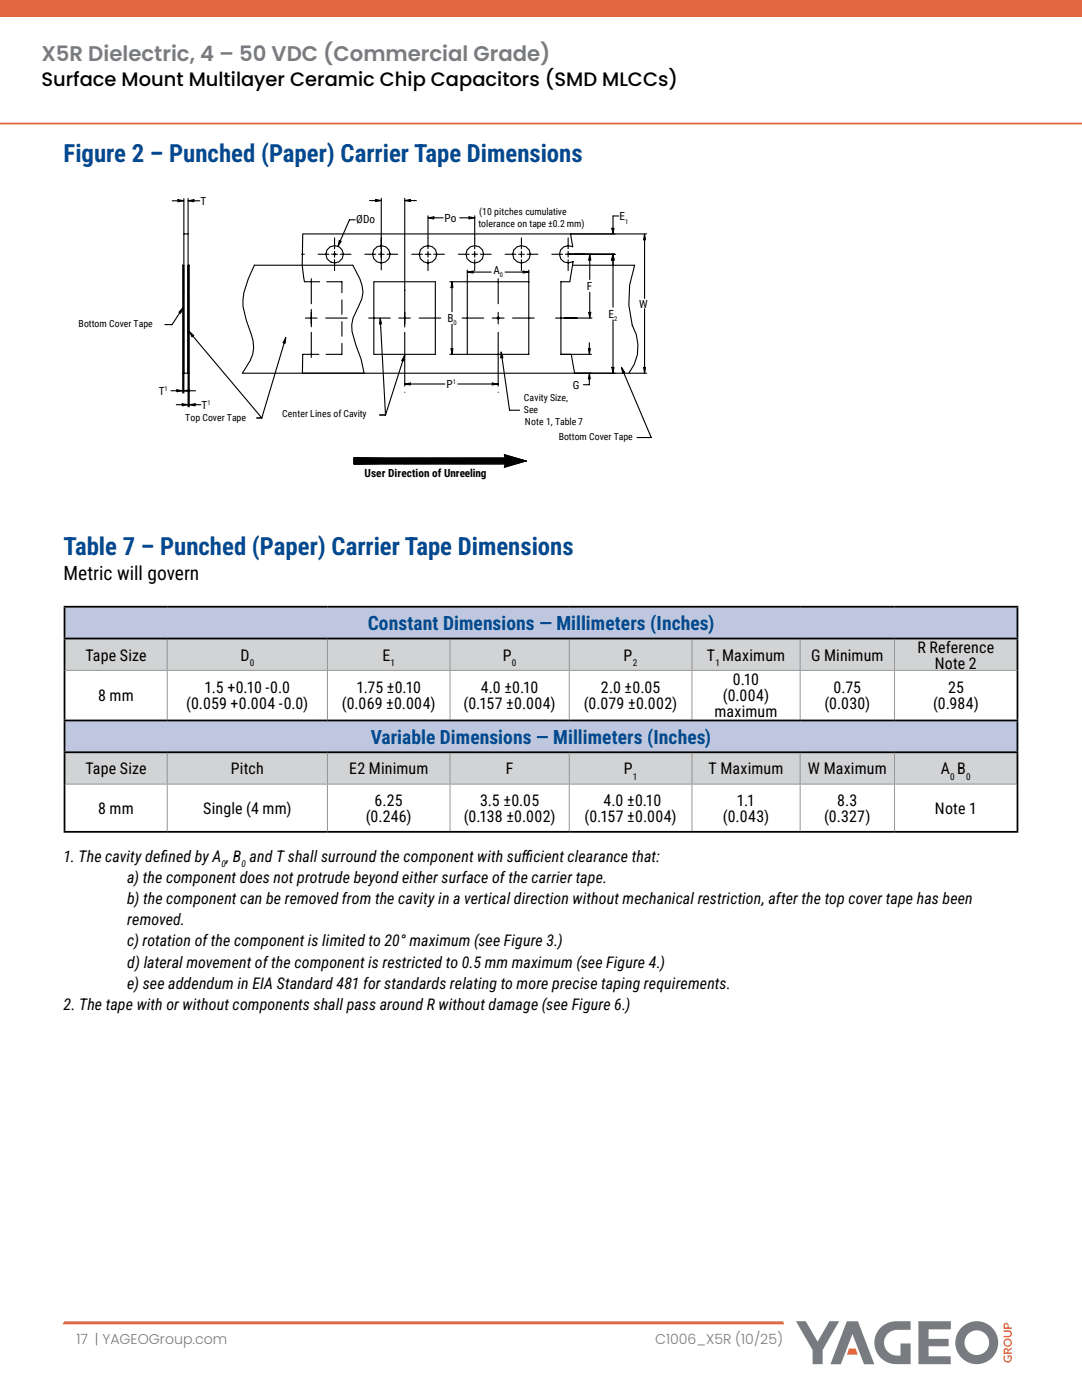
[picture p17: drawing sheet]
<svg xmlns="http://www.w3.org/2000/svg" width="216mm" height="279mm" viewBox="0 0 216 279" stroke-linecap="round" stroke-linejoin="round" font-family="sans-serif">
<defs><g id="words">
<g font-size="4.9" fill="#004990">
<text x="12.7" y="32.3">Figure 2 – Punched (Paper) Carrier Tape Dimensions</text>
<text x="12.7" y="110.7">Table 7 – Punched (Paper) Carrier Tape Dimensions</text>
</g>
<text font-size="4.2" fill="#787c81" x="8.3" y="12.2">X5R Dielectric, 4 – 50 VDC (Commercial Grade)</text>
<g font-size="3.9">
<text x="8.3" y="17.2">Surface Mount Multilayer Ceramic Chip Capacitors (SMD MLCCs)</text>
<text x="12.7" y="115.7">Metric will govern</text>
</g>
<g font-size="3.9" fill="#004990">
<text x="73.4" y="125.7">Constant Dimensions — Millimeters (Inches)</text>
<text x="74" y="148.4">Variable Dimensions — Millimeters (Inches)</text>
</g>
<g font-size="3.2">
<text x="17.1" y="131.8">Tape Size</text>
<text x="48" y="131.8">D</text>
<text x="76.3" y="131.8">E</text>
<text x="100.3" y="131.8">P</text>
<text x="124.4" y="131.8">P</text>
<text x="141.1" y="131.8">T Maximum</text>
<text x="161.8" y="131.8">G Minimum</text>
<text x="183" y="130.3">R Reference</text>
<text x="146.2" y="136.8">0.10</text>
<text x="186.5" y="133.4">Note 2</text>
<text x="19.6" y="140">8 mm</text>
<text x="37.2" y="141.6">(0.059 +0.004 -0.0)</text>
<text x="40.8" y="138.4">1.5 +0.10 -0.0</text>
<text x="68.2" y="141.6">(0.069 ±0.004)</text>
<text x="71.1" y="138.4">1.75 ±0.10</text>
<text x="92.5" y="141.6">(0.157 ±0.004)</text>
<text x="95.9" y="138.4">4.0 ±0.10</text>
<text x="116.5" y="141.6">(0.079 ±0.002)</text>
<text x="119.9" y="138.4">2.0 ±0.05</text>
<text x="142.6" y="143.2">maximum</text>
<text x="144.3" y="140">(0.004)</text>
<text x="164.5" y="141.6">(0.030)</text>
<text x="166.3" y="138.4">0.75</text>
<text x="186.2" y="141.6">(0.984)</text>
<text x="189.2" y="138.4">25</text>
<text x="17.1" y="154.5">Tape Size</text>
<text x="46.1" y="154.5">Pitch</text>
<text x="69.6" y="154.5">E2 Minimum</text>
<text x="100.9" y="154.5">F</text>
<text x="124.5" y="154.5">P</text>
<text x="141.4" y="154.5">T Maximum</text>
<text x="161.2" y="154.5">W Maximum</text>
<text x="187.8" y="154.5">A B</text>
<text x="74.8" y="160.9">6.25</text>
<text x="95.8" y="160.9">3.5 ±0.05</text>
<text x="120.4" y="160.9">4.0 ±0.10</text>
<text x="147" y="160.9">1.1</text>
<text x="167.1" y="160.9">8.3</text>
<text x="19.6" y="162.4">8 mm</text>
<text x="40.6" y="162.4">Single (4 mm)</text>
<text x="73" y="164">(0.246)</text>
<text x="92.5" y="164">(0.138 ±0.002)</text>
<text x="116.7" y="164">(0.157 ±0.004)</text>
<text x="144.3" y="164">(0.043)</text>
<text x="164.4" y="164">(0.327)</text>
<text x="186.6" y="162.4">Note 1</text>
<text x="12.7" y="172">1. The cavity def</text>
<text x="32" y="172">i ned by A , B and T shall surround the component with sufcient clearance that:</text>
<text x="104.1" y="172">f</text>
<text x="104.1" y="172">i</text>
<text x="25.4" y="176.2">a) the component does not protrude beyond either surface of the carrier tape.</text>
<text x="25.4" y="180.4">b) the component can be removed from the cavity in a vertical direction without mechanical restriction, after the top cover tape has been</text>
<text x="25.4" y="184.7">removed.</text>
<text x="25.4" y="188.9">c) rotation of the component is limited to 20° maximum (see Figure 3.)</text>
<text x="25.4" y="193.1">d) lateral movement of the component is restricted to 0.5 mm maximum (see Figure 4.)</text>
<text x="25.4" y="197.3">e) see addendum in EIA Standard 481 for standards relating to more precise taping requirements.</text>
<text x="12.7" y="201.6">2. The tape with or without components shall pass around R without damage (see Figure 6.)</text>
</g>
<g font-size="2.8" fill="#787c81">
<text x="15.3" y="268.1">17 | YAGEOGroup.com</text>
<text x="130.7" y="268.1">C1006_X5R (10/25)</text>
</g>
<g font-size="2.2">
<text x="40" y="40.8">T</text>
<text x="71.1" y="44.6">ØDo</text>
<text x="88.7" y="44.3">Po</text>
<text x="123.6" y="43.9">E</text>
<text x="98.4" y="54.6">A</text>
<text x="117.1" y="57.9">F</text>
<text x="89.3" y="64.2">B</text>
<text x="121.4" y="63.4">E</text>
<text x="127.5" y="61.4">W</text>
<text x="89.1" y="77.4">P</text>
<text x="114.3" y="77.6">G</text>
<text x="31.7" y="78.8">T</text>
<text x="40.2" y="81.6">T</text>
<text x="72.7" y="95.1">User Direction of Unreeling</text>
</g>
<g font-size="1.9">
<text x="95.4" y="45.3">tolerance on tape ±0.2 mm)</text>
<text x="95.6" y="43">(10 pitches cumulative</text>
<text x="15.7" y="65.3">Bottom Cover Tape</text>
<text x="37" y="83.9">Top Cover Tape</text>
<text x="56.3" y="83.3">Center Lines of Cavity</text>
<text x="104.6" y="80.1">Cavity Size,</text>
<text x="104.6" y="82.4">See</text>
<text x="104.7" y="84.8">Note 1, Table 7</text>
<text x="111.5" y="87.8">Bottom Cover Tape</text>
<text x="49.8" y="132.9">0</text>
<text x="77.9" y="132.9">1</text>
<text x="102.2" y="132.9">0</text>
<text x="126.3" y="132.9">2</text>
<text x="142.8" y="132.9">1</text>
<text x="126.3" y="155.6">1</text>
<text x="189.6" y="155.6">0</text>
<text x="192.8" y="155.6">0</text>
<text x="44.2" y="173">0</text>
<text x="48.2" y="173">0</text>
</g>
<g font-size="1.3">
<text x="124.7" y="44.6">1</text>
<text x="99.7" y="55.4">0</text>
<text x="90.5" y="64.9">0</text>
<text x="122.5" y="64.1">2</text>
<text x="90.4" y="76.7">1</text>
<text x="32.8" y="78">1</text>
<text x="41.4" y="80.8">1</text>
</g>
</g></defs>
<g fill="#e3673f">
<path d="M-.1 -.1h216v3.5h-216z"/>
<path d="M12.8 263.7h143.5l.2 .6h-144z"/>
<path d="M200.4 270.5h.3a.62 .62 0 0 0-.2 .9 .62 .62 0 0 0 .8 .2 .62 .62 0 0 0 .3-.8h-.3v.3h-.3v-.6h.8a.89 .89 0 0 1-.1 1.2 .89 .89 0 0 1-1.2 0 .89 .89 0 0 1-.1-1.2z"/>
<path d="M200.2 265.5h1a.69 .69 0 0 1 .7 .7 .69 .69 0 0 1-.7 .7h-1v-.3h1a.41 .41 0 0 0 .4-.4 .41 .41 0 0 0-.4-.4h-1z"/>
<path d="M200.5 269.4v.5h.5l-.1-.5zM200.4 269.1l.2-.1a.47 .47 0 0 1 .6 .4l.7-.5v.3l-.7 .5v.2h.7v.3h-1.7l.1-.7z"/>
<path d="M200.5 268a.57 .57 0 0 0 1.1 0 .57 .57 0 0 0-1.1 0zM200.2 268a.85 .85 0 0 1 1.7 0 .85 .85 0 0 1-1.7 0z"/>
<path d="M200.6 264.4l-.1 .5h.5v-.5l-.2-.1zM200.5 264.1a.6 .6 0 0 1 .7 .1 .6 .6 0 0 1 .1 .7h.6v.3h-1.7l.1-.7z"/>
</g>
<g fill="#787c81">
<path d="M158.8 263.7h2l2.3 4.1 2.4-4.1h2l-3.3 5.7-.1 2.8-2 .1v-2.9z"/>
<path d="M183.3 263.7h6.4v1.6h-4.4v1.9h4v1.5h-4v2h4.4v1.6h-6.4z"/>
<path d="M175.7 265a5.5 5.5 0 0 1 4.6-1.3h1.4v1.7h-2.1a2.64 2.64 0 0 0-3.2 2.6 2.64 2.64 0 0 0 3.3 2.5v-2.4h2v4.1l-.6 .1a7.5 7.5 0 0 1-5.1-1 4.3 4.3 0 0 1-.3-6.3z"/>
<path d="M169 263.7h2.2l3.3 8.6h-2.1l-2.3-6.1-2.3 6.1h-2.1z"/>
<path d="M192.5 268a2.46 2.46 0 0 0 4.9 0 2.46 2.46 0 0 0-4.9 0zM190.6 268a4.3 4.3 0 0 1 8.6 0 4.3 4.3 0 0 1-8.6 0z"/>
</g>
<path d="M169.4 269.1h1.3l.5 1.2h-2.2z" fill="#e3673f"/>
<path d="M0 24.7h215.9" fill="none" stroke="#e5673e" stroke-width=".35"/>
<path d="M13.5 37.5h119v59.1h-119z" fill="#fff"/>
<path d="M12.7 37.5v59.1" fill="none" stroke="#fff" stroke-width=".22"/>
<g fill="none" stroke="#000" stroke-width=".22">
<path d="M35.5 39.8l1.2 .3-1.2 .2zM36.7 39.6v7M37.5 39.6v7M74.9 39.8l1.2 .2-1.2 .2zM76.1 39.6v14.3M80.8 39.6v18.2M34.4 40.1h1.1M36.5 52.9h.1M36.7 58.2h.1M37.5 46.7v27.8v-21.6h.3v21.6M37.5 40.1h.1M37.5 40.1l1.2-.3v.5z"/>
<path d="M37.6 46.7h-.9v27.8v-21.6h-.2v21.6h1.3M37.8 52.9h.1M38.7 40.1h1.2M60.2 50.7h.5M62.1 55.6v5M63.5 50.7h2.1M65.2 56.2h3v2.2M66.1 52.4h.1M66.2 50.7h1.1M66.8 47.5v2.2M66.8 50.2v1.1M66.8 51.8v2.2"/>
<path d="M67.5 49.1h.1M67.7 48l.4 .1-.6 1zM67.9 50.7h2.1M68.2 59.9v2.8M70.9 43.9h-1.2l-1.8 4.2M72.8 50.7h2.2M73.8 40h1.1M74.6 56.2h12.3v14.5h-12.3zM75.5 50.7h1.2M76.1 40h.1M77.2 50.7h2.2M80.8 40l1.1-.2v.4z"/>
<path d="M80.8 57.9v7.4M80.8 57.9h.1M81.9 40h1.2M82.2 50.7h2.1M84.8 50.7h1.2M85.4 43.5l1.2-.2v.4zM85.4 43.1v4.2M85.4 50.2v1.1M85.4 51.8v2.2M85.4 47.5v2.2M86.5 50.7h2.2M86.6 43.5h1.8"/>
<path d="M89.8 56.2h3.3M90.2 56.2l.2 1.2h-.4zM90.2 57.4v4.8M91.5 50.7h2.1M91.7 43.5h1.9M93.2 54.3l1.2-.2v.4zM93.2 53.9v2.2M93.6 43.3l1.1 .2-1.1 .2zM94.2 50.7h1.1M94.4 54.3h3.6M94.7 43.1v4.2M94.7 43.5h.1"/>
<path d="M94.7 50.2v1.1M94.7 51.8v2.2M94.8 47.5l-.1 2.2M95.9 50.7h2.1M99.4 55.6v5M100.8 54.3h3.6M100.8 50.7h2.1M103.5 50.7h1.1M104 47.5v2.2M104 50.2v1.1M104 51.8v2.2M104.4 54.1l1.1 .2-1.1 .2z"/>
<path d="M105.2 50.7h2.1M105.5 53.9v2.2M105.5 56.2v14.5h-12.3v-14.5h12.4M105.5 54.3h.1M110.1 50.7h2.2M112.8 50.7h9.9M113.4 47.5v2.2M113.4 50.2v1.1M113.4 51.8v2.2M113.8 46.7l.5 2.5a1.75 1.75 0 0 0-2.7 1.6 1.75 1.75 0 0 0 2.8 1.4l-.7 4h-1.8v14.5h6.1M113.9 46.7h-53.5l-.1 6.2 .5 3.3h3M114 46.7h15"/>
<path d="M114.3 52.9h12.3l-1 4-.1 4 .7 4a8.6 8.6 0 0 1-.7 9.6M117.7 51.9v3.9M117.7 58.4v3.9M117.7 50.7l.2 1.2h-.4zM122.1 45.6h.4l-.2 1.1zM122.3 50.7l.2 1.2h-.4zM122.3 51.9v9.4M123.5 43.1h-1.2v2.5M128.6 46.7l.2 1.2h-.4zM128.6 47.9v11.7M34.1 78h1.2M35.3 77.8l1.2 .2-1.2 .2z"/>
<path d="M35.9 62.4l-1.6 2.4h-1.4M36.5 74.6v3.8M36.5 78h.1M36.5 61.4l-.5 1.1-.3-.2zM36.7 78l1.1-.2v.4zM36.7 74.6v3.8M37.5 74.6v6.6M37.8 66.2l.8 .8-.3 .2zM37.8 74.6v6.6M37.8 78h1.2M38.5 67.1l13.7 16.3M56.7 68.5l-4.5 14.9"/>
<path d="M57 67.3l-.1 1.2-.4-.1zM60.9 63.5h2.4M62.1 61.8v3.4M62.1 66.3v5M63.6 70.7h-3.2l-.1 3.8M65 63.5h4.3M68.2 68.6v2.1h-3.1M68.2 64.2v2.9M72.7 74.5l-.6-2.8-1.1-2.8a7.5 7.5 0 0 1 .6-8 5.3 5.3 0 0 0 .2-5.2l-1.4-2.8h-19.6l-1.3 2.8a10.4 10.4 0 0 0-.4 8.2l1 2.8a6.2 6.2 0 0 1-.2 5.3l-1.5 2.5h66.3M73.6 63.5h4.3M75.9 63.5l.2 1.1h-.4zM75.9 64.6l1 18.2"/>
<path d="M79.6 63.5h2.3M80.4 72l-3.5 10.8M80.8 73.8v3.2M80.8 76.6l1.1-.1v.3zM80.8 66.3v7.4M80.8 78.3h.1M80.8 70.9l-.2 1.1-.4-.1zM81.9 76.6h6.8M83.6 63.5h4.3M89.8 70.7h3.3M90 69.6h.4l-.2 1.1zM90.2 64.7v4.9"/>
<path d="M91.4 76.6h6.8M92.2 63.5h4.3M98.2 76.5l1.2 .1-1.2 .2zM98.2 63.5h2.4M99.4 78.3h.1M99.4 62.3v2.3M99.4 66.3v7.4M99.4 73.8v3.2M99.4 76.6h.1M100 70.2l.4 1.2h-.5zM100.2 71.4l1.5 10.5h2M102.3 63.5h4.3"/>
<path d="M110.9 63.5h7.2M114 70.7l.7 3.8M114.8 74.5h14.2M117.4 69.6h.4l-.2 1.1zM117.5 62.3h.4l-.2 1.2zM117.6 68.4v1.2M117.6 75.6v1.2h-1.2M117.6 74.5l.2 1.1h-.4zM122.1 73.3h.4l-.2 1.2zM122.3 63.8v9.5M124 73.3l.6 1-.3 .1zM124.4 74.4l5.5 12.9h-2.8"/>
<path d="M128.4 73.3h.4l-.2 1.2zM128.6 61.6v11.7M35.2 80.8h1.2M36.4 80.6l1.1 .2-1.1 .2zM37.8 80.8l1.1-.2v.4zM37.8 80.8h.1M38.9 80.8h1.2M51.2 83.4h1M70.6 91.4v1.2h30.2l-.2 .6 4.4-1.2M70.6 91.4l34.4 .6-34.4 .6zM70.6 92.6l34.4-.6-4.2 .6zM70.6 91.4h30.2l4.2 .6z"/>
<path d="M75.7 82.8h1.2M100.6 90.8l4.4 1.2-4.2-.6zM100.6 90.8l.2 .6h-30.2M100.6 90.8l4.4 1.2"/>
<circle cx="66.8" cy="50.7" r="1.74"/>
<circle cx="76.1" cy="50.7" r="1.74"/>
<circle cx="85.4" cy="50.7" r="1.74"/>
<circle cx="94.7" cy="50.7" r="1.74"/>
<circle cx="104.1" cy="50.7" r="1.74"/>
</g>
<g fill="#000">
<path d="M35.5 39.8l1.2 .3-1.2 .2zM74.9 39.8l1.2 .2-1.2 .2zM37.5 40.1l1.2-.3v.5zM67.7 48l.4 .1-.6 1zM80.8 40l1.1-.2v.4zM85.4 43.5l1.2-.2v.4zM90.2 56.2l.2 1.2h-.4zM93.2 54.3l1.2-.2v.4zM93.6 43.3l1.1 .2-1.1 .2zM104.4 54.1l1.1 .2-1.1 .2zM117.7 50.7l.2 1.2h-.4zM122.3 50.7l.2 1.2h-.4z"/>
<path d="M122.1 45.6h.4l-.2 1.1zM128.6 46.7l.2 1.2h-.4zM35.3 77.8l1.2 .2-1.2 .2zM36.5 61.4l-.5 1.1-.3-.2zM36.7 78l1.1-.2v.4zM37.8 66.2l.8 .8-.3 .2zM57 67.3l-.1 1.2-.4-.1zM75.9 63.5l.2 1.1h-.4zM80.8 70.9l-.2 1.1-.4-.1zM80.8 76.6l1.1-.1v.3zM90 69.6h.4l-.2 1.1zM98.2 76.5l1.2 .1-1.2 .2z"/>
<path d="M100 70.2l.4 1.2h-.5zM117.4 69.6h.4l-.2 1.1zM117.6 74.5l.2 1.1h-.4zM117.5 62.3h.4l-.2 1.2zM122.1 73.3h.4l-.2 1.2zM124 73.3l.6 1-.3 .1zM128.4 73.3h.4l-.2 1.2zM36.4 80.6l1.1 .2-1.1 .2zM37.8 80.8l1.1-.2v.4zM70.6 91.4l34.4 .6-34.4 .6zM70.6 92.6l34.4-.6-4.2 .6zM70.6 91.4h30.2l4.2 .6z"/>
<path d="M100.8 92.6l4.2-.6-4.4 1.2zM100.6 90.8l4.4 1.2-4.2-.6z"/>
</g>
<path d="M12.9 121.1h190.1v6.3h-190.1zM12.9 143.8h190.1v6.3h-190.1z" fill="#bfc6e0"/>
<path d="M12.9 127.4h20.5v6.4h-20.5zM33.4 127.4h31.9v6.4h-31.9zM65.3 127.4h24.5v6.4h-24.5zM89.8 127.4h23.8v6.4h-23.8zM113.6 127.4h24.5v6.4h-24.5zM138.1 127.4h21.6v6.4h-21.6zM159.7 127.4h18.8v6.4h-18.8zM178.5 127.4h24.5v6.4h-24.5zM12.9 150.1h20.5v6.4h-20.5zM33.4 150.1h31.9v6.4h-31.9zM65.3 150.1h24.5v6.4h-24.5zM89.8 150.1h23.8v6.4h-23.8zM113.6 150.1h24.5v6.4h-24.5zM138.1 150.1h21.6v6.4h-21.6zM159.7 150.1h18.8v6.4h-18.8zM178.5 150.1h24.5v6.4h-24.5z" fill="#d1d3d4"/>
<g fill="none" stroke="#000" stroke-width=".35">
<path d="M12.7 121.1h190.5M12.7 127.4h190.5M12.9 121.3v6M12.9 127.6v16M203 121.3v6M203 127.6v16M12.7 150.1h190.5M12.7 143.8h190.5M12.9 144v6M12.9 150.3v15.5M203 144v6M203 150.3v15.5"/>
<path d="M12.7 166h190.5"/>
</g>
<g fill="none" stroke="#939598" stroke-width=".2">
<path d="M13.1 133.8h189.7M33.4 127.6v6.1M33.4 133.9v9.7M65.3 127.6v6.1M65.3 133.9v9.7M89.8 127.6v6.1M89.8 133.9v9.7M113.6 127.6v6.1M113.6 133.9v9.7M138.1 127.6v6.1M138.1 133.9v9.7M159.7 127.6v6.1"/>
<path d="M159.7 133.9v9.7M178.5 127.6v6.1M178.5 133.9v9.7M13.1 156.5h189.7M33.4 150.3v6.1M33.4 156.6v9.2M65.3 150.3v6.1M65.3 156.6v9.2M89.8 150.3v6.1M89.8 156.6v9.2M113.6 150.3v6.1M113.6 156.6v9.2"/>
<path d="M138.1 150.3v6.1M138.1 156.6v9.2M159.7 150.3v6.1M159.7 156.6v9.2M178.5 150.3v6.1M178.5 156.6v9.2"/>
</g>
<use href="#words"/>
</svg>
